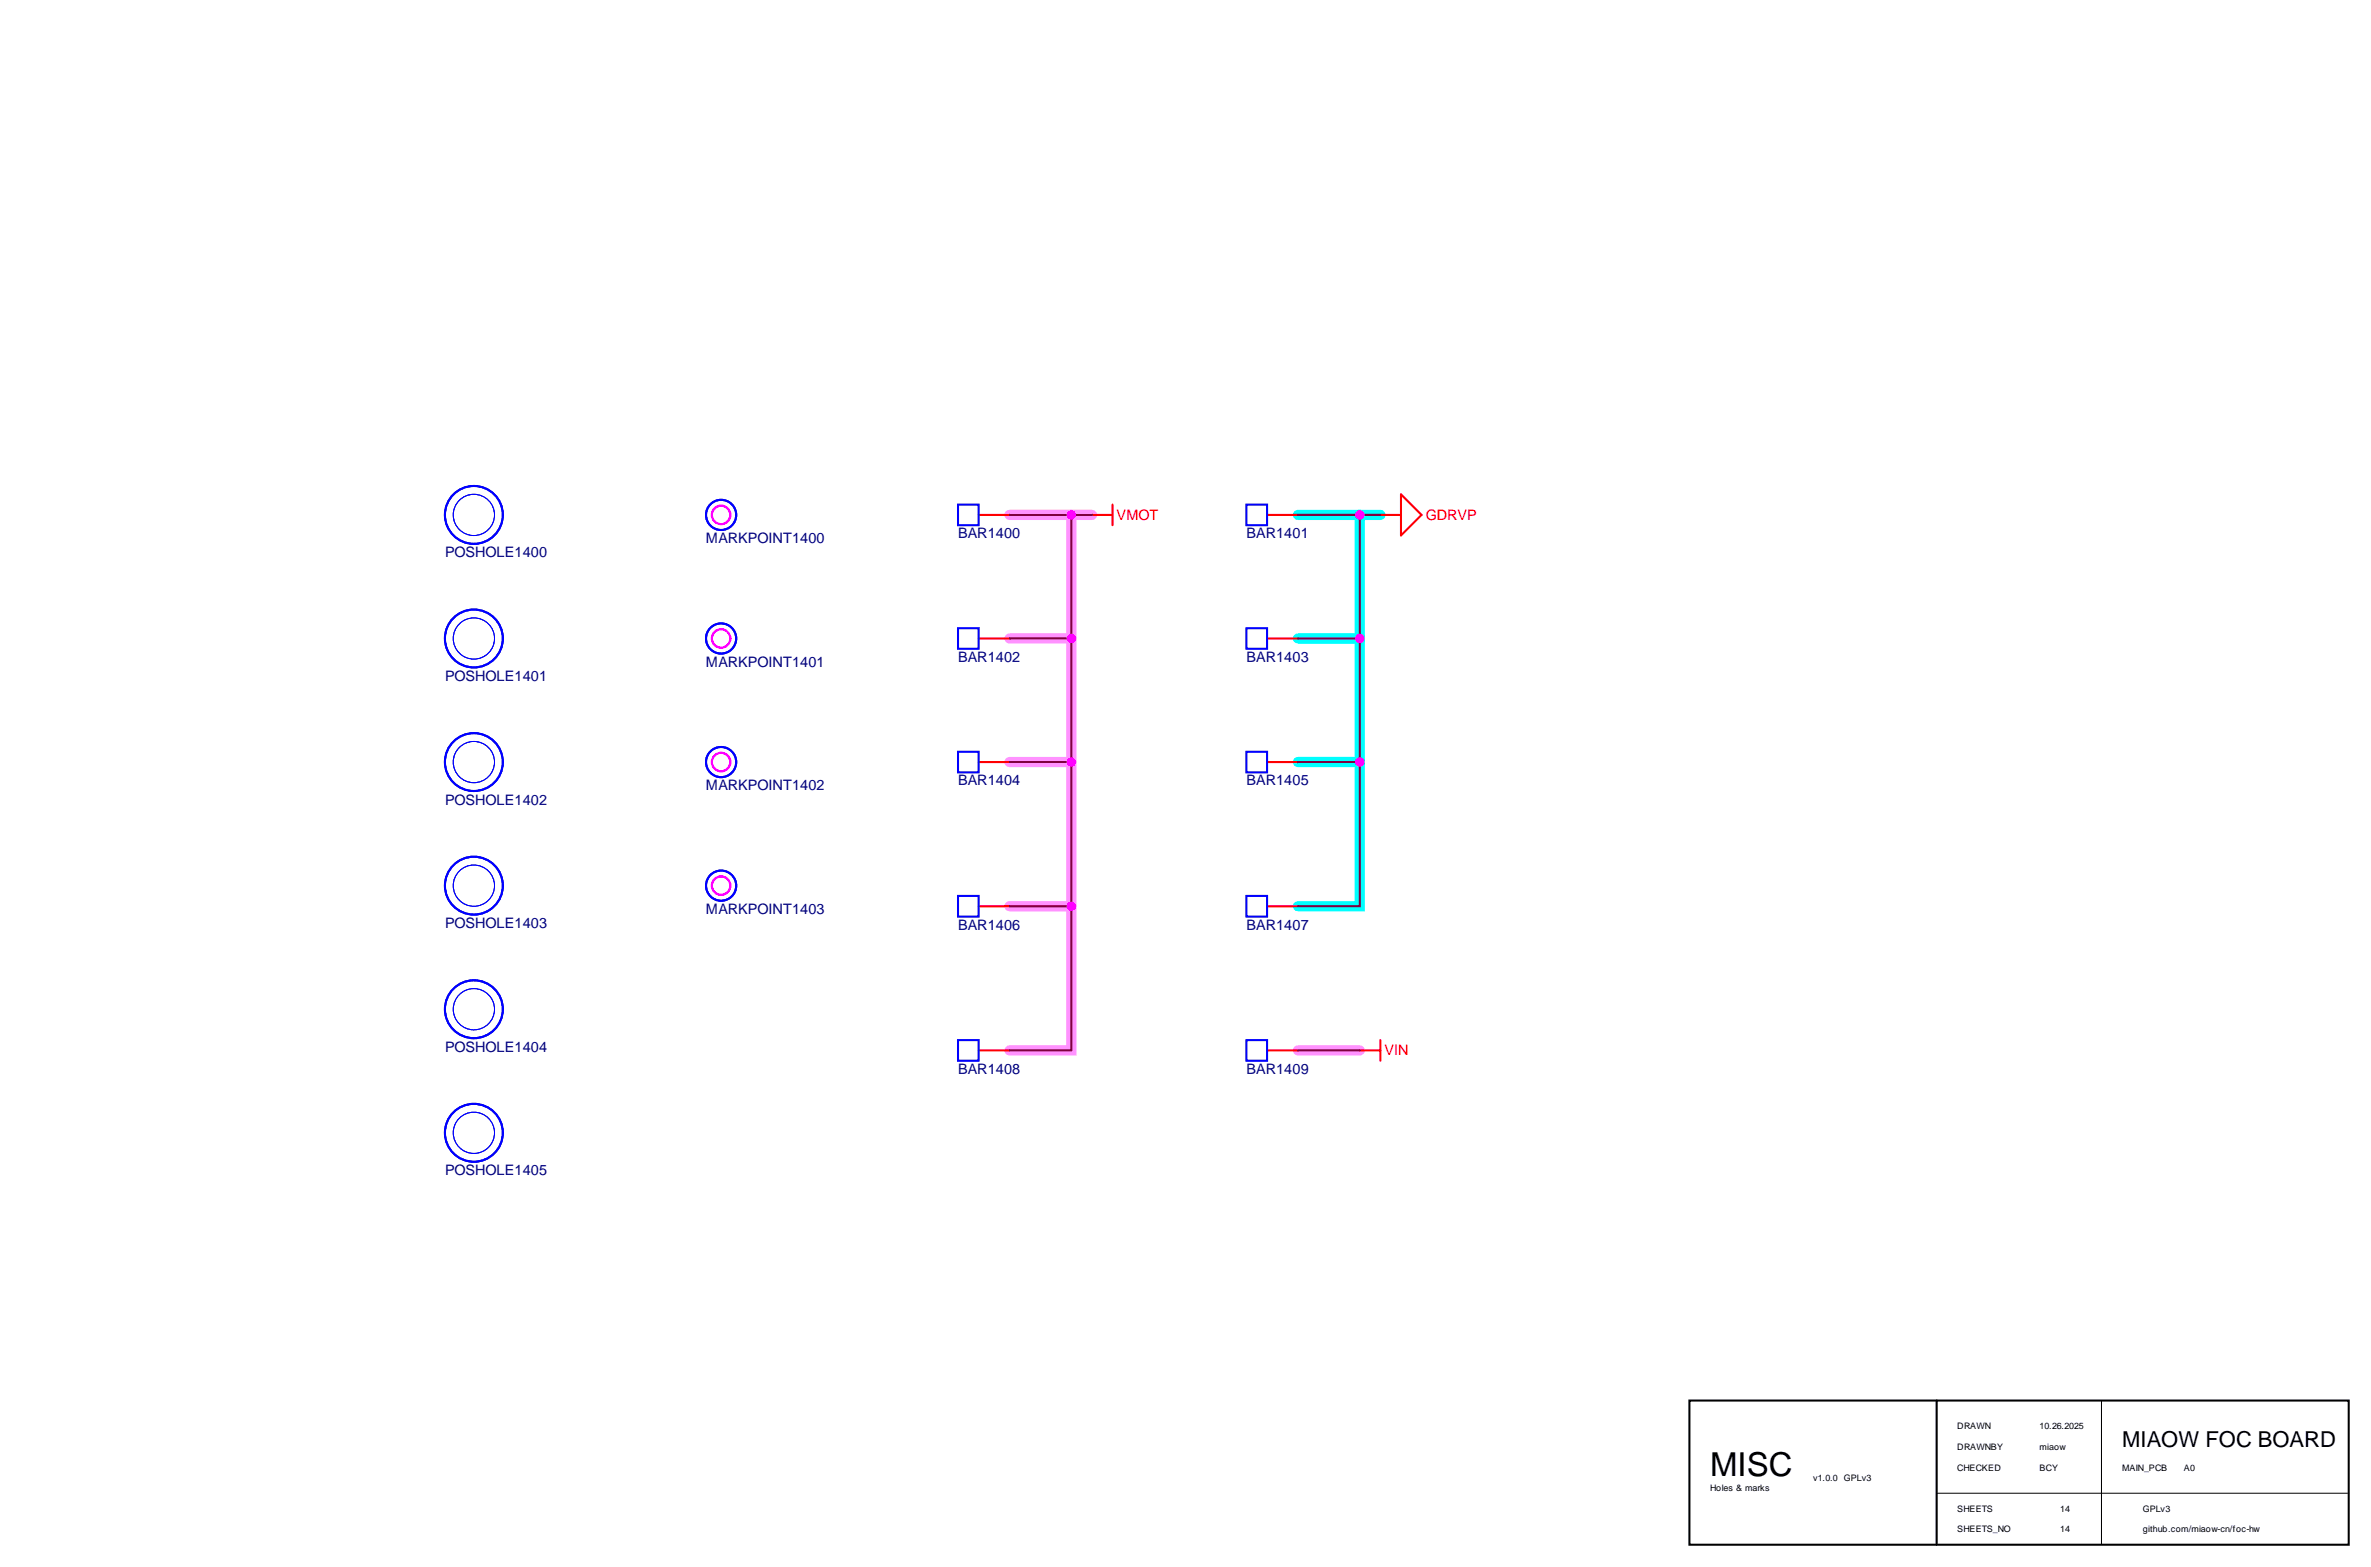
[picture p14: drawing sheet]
<svg xmlns="http://www.w3.org/2000/svg" width="292mm" height="193mm" viewBox="0 0 292 193" stroke-linecap="round" stroke-linejoin="round" font-family="sans-serif">
<defs><g id="words">
<text font-size="4.1" x="210.7" y="181.8">MISC</text>
<text font-size="2.7" x="261.4" y="178.2">MIAOW FOC BOARD</text>
<g font-size="1.8" fill="#f00">
<text x="137.6" y="64">VMOT</text>
<text x="175.6" y="64">GDRVP</text>
<text x="170.6" y="129.9">VIN</text>
</g>
<g font-size="1.8" fill="#00007f">
<text x="54.8" y="68.6">POSHOLE1400</text>
<text x="87" y="66.9">MARKPOINT1400</text>
<text x="118" y="66.3">BAR1400</text>
<text x="153.6" y="66.3">BAR1401</text>
<text x="54.8" y="83.9">POSHOLE1401</text>
<text x="87" y="82.1">MARKPOINT1401</text>
<text x="118" y="81.5">BAR1402</text>
<text x="153.6" y="81.5">BAR1403</text>
<text x="54.8" y="99.1">POSHOLE1402</text>
<text x="87" y="97.3">MARKPOINT1402</text>
<text x="118" y="96.7">BAR1404</text>
<text x="153.6" y="96.7">BAR1405</text>
<text x="87" y="112.5">MARKPOINT1403</text>
<text x="54.8" y="114.3">POSHOLE1403</text>
<text x="118" y="114.5">BAR1406</text>
<text x="153.6" y="114.5">BAR1407</text>
<text x="54.8" y="129.5">POSHOLE1404</text>
<text x="118" y="132.2">BAR1408</text>
<text x="153.6" y="132.2">BAR1409</text>
<text x="54.8" y="144.7">POSHOLE1405</text>
</g>
<g font-size="1.1">
<text x="241.1" y="176">DRAWN</text>
<text x="241.1" y="178.6">DRAWNBY</text>
<text x="251.3" y="176">10.26.2025</text>
<text x="251.3" y="178.6">miaow</text>
<text x="210.7" y="183.6">Holes &amp; marks</text>
<text x="223.4" y="182.4">v1.0.0 GPLv3</text>
<text x="241.1" y="181.1">CHECKED</text>
<text x="251.3" y="181.1">BCY</text>
<text x="261.4" y="181.1">MAIN_PCB</text>
<text x="269" y="181.1">A0</text>
<text x="241.1" y="186.2">SHEETS</text>
<text x="241.1" y="188.7">SHEETS_NO</text>
<text x="253.8" y="186.2">14</text>
<text x="253.8" y="188.7">14</text>
<text x="264" y="188.7">github.com/miaow-cn/foc-hw</text>
<text x="264" y="186.2">GPLv3</text>
</g>
</g></defs>
<path d="M124.4 63.4h10.1M124.4 78.6h7.6M132 63.4v66h-7.6M124.4 93.8h7.6M124.4 111.6h7.6M159.9 129.4h7.6" fill="none" stroke="#ff92ff" stroke-width="1.3"/>
<path d="M159.9 63.4h10.2M159.9 78.6h7.6M167.5 63.4v48.2h-7.6M159.9 93.8h7.6" fill="none" stroke="#0ff" stroke-width="1.3"/>
<path d="M208.1 172.5h81.3v17.7h-81.3zM238.6 172.5v17.7" fill="none" stroke="#000" stroke-width=".25"/>
<path d="M258.9 172.5v17.7M238.6 183.9h50.8" fill="none" stroke="#000" stroke-width=".12"/>
<g fill="none" stroke="#00f" stroke-width=".25">
<path d="M118 77.4h2.6v2.5h-2.6zM118 62.1h2.6v2.6h-2.6zM153.6 77.4h2.5v2.5h-2.5zM153.6 62.1h2.5v2.6h-2.5zM118 92.6h2.6v2.5h-2.6zM153.6 92.6h2.5v2.5h-2.5zM118 110.3h2.6v2.6h-2.6zM153.6 110.3h2.5v2.6h-2.5zM118 128.1h2.6v2.5h-2.6z"/>
<circle cx="58.4" cy="78.6" r="3.6"/>
<circle cx="58.4" cy="63.4" r="3.6"/>
<circle cx="88.8" cy="63.4" r="1.86"/>
<circle cx="88.8" cy="78.6" r="1.86"/>
<circle cx="58.4" cy="93.8" r="3.6"/>
<circle cx="88.8" cy="93.8" r="1.86"/>
<circle cx="58.4" cy="109.1" r="3.6"/>
<circle cx="88.8" cy="109.1" r="1.86"/>
<circle cx="58.4" cy="124.3" r="3.6"/>
<circle cx="58.4" cy="139.5" r="3.6"/>
</g>
<g fill="none" stroke="#00f" stroke-width=".12">
<circle cx="58.4" cy="63.4" r="2.54"/>
<circle cx="58.4" cy="78.6" r="2.54"/>
<circle cx="58.4" cy="93.8" r="2.54"/>
<circle cx="58.4" cy="109.1" r="2.54"/>
<circle cx="58.4" cy="139.5" r="2.54"/>
<circle cx="58.4" cy="124.3" r="2.54"/>
</g>
<g fill="none" stroke="#f0f" stroke-width=".25">
<circle cx="88.8" cy="78.6" r="1.14"/>
<circle cx="88.8" cy="63.4" r="1.14"/>
<circle cx="88.8" cy="93.8" r="1.14"/>
<circle cx="88.8" cy="109.1" r="1.14"/>
</g>
<g fill="none" stroke="#f00" stroke-width=".25">
<path d="M120.6 78.6h3.8M120.6 63.4h3.8M134.5 63.4h2.6M137.1 62.1v2.6M156.1 78.6h3.8M156.1 63.4h3.8M170.1 63.4h2.5M172.6 60.9l2.5 2.5-2.5 2.5zM120.6 93.8h3.8M156.1 93.8h3.8M120.6 111.6h3.8M156.1 111.6h3.8"/>
<path d="M120.6 129.4h3.8"/>
</g>
<path d="M124.4 63.4h10.1" fill="none" stroke="#7f003f" stroke-width=".25"/>
<circle cx="132" cy="63.4" r=".51" fill="#f0f"/>
<circle cx="132" cy="63.4" r=".51" fill="none" stroke="#f0f" stroke-width=".12"/>
<path d="M124.4 78.6h7.6" fill="none" stroke="#7f003f" stroke-width=".25"/>
<circle cx="132" cy="78.6" r=".51" fill="#f0f"/>
<circle cx="132" cy="78.6" r=".51" fill="none" stroke="#f0f" stroke-width=".12"/>
<path d="M124.4 93.8h7.6" fill="none" stroke="#7f003f" stroke-width=".25"/>
<circle cx="132" cy="93.8" r=".51" fill="#f0f"/>
<circle cx="132" cy="93.8" r=".51" fill="none" stroke="#f0f" stroke-width=".12"/>
<path d="M124.4 111.6h7.6" fill="none" stroke="#7f003f" stroke-width=".25"/>
<circle cx="132" cy="111.6" r=".51" fill="#f0f"/>
<circle cx="132" cy="111.6" r=".51" fill="none" stroke="#f0f" stroke-width=".12"/>
<path d="M159.9 63.4h10.2" fill="none" stroke="#7f003f" stroke-width=".25"/>
<circle cx="167.5" cy="63.4" r=".51" fill="#f0f"/>
<circle cx="167.5" cy="63.4" r=".51" fill="none" stroke="#f0f" stroke-width=".12"/>
<path d="M159.9 78.6h7.6" fill="none" stroke="#7f003f" stroke-width=".25"/>
<circle cx="167.5" cy="78.6" r=".51" fill="#f0f"/>
<circle cx="167.5" cy="78.6" r=".51" fill="none" stroke="#f0f" stroke-width=".12"/>
<path d="M159.9 93.8h7.6" fill="none" stroke="#7f003f" stroke-width=".25"/>
<circle cx="167.5" cy="93.8" r=".51" fill="#f0f"/>
<circle cx="167.5" cy="93.8" r=".51" fill="none" stroke="#f0f" stroke-width=".12"/>
<path d="M132 63.4v66h-7.6" fill="none" stroke="#7f003f" stroke-width=".25"/>
<circle cx="132" cy="111.6" r=".51" fill="#f0f"/>
<circle cx="132" cy="111.6" r=".51" fill="none" stroke="#f0f" stroke-width=".12"/>
<circle cx="132" cy="93.8" r=".51" fill="#f0f"/>
<circle cx="132" cy="93.8" r=".51" fill="none" stroke="#f0f" stroke-width=".12"/>
<circle cx="132" cy="78.6" r=".51" fill="#f0f"/>
<circle cx="132" cy="78.6" r=".51" fill="none" stroke="#f0f" stroke-width=".12"/>
<circle cx="132" cy="63.4" r=".51" fill="#f0f"/>
<circle cx="132" cy="63.4" r=".51" fill="none" stroke="#f0f" stroke-width=".12"/>
<path d="M167.5 63.4v48.2h-7.6" fill="none" stroke="#7f003f" stroke-width=".25"/>
<circle cx="167.5" cy="93.8" r=".51" fill="#f0f"/>
<circle cx="167.5" cy="93.8" r=".51" fill="none" stroke="#f0f" stroke-width=".12"/>
<circle cx="167.5" cy="78.6" r=".51" fill="#f0f"/>
<circle cx="167.5" cy="78.6" r=".51" fill="none" stroke="#f0f" stroke-width=".12"/>
<circle cx="167.5" cy="63.4" r=".51" fill="#f0f"/>
<circle cx="167.5" cy="63.4" r=".51" fill="none" stroke="#f0f" stroke-width=".12"/>
<path d="M156.1 129.4h3.8M167.5 129.4h2.6M170.1 128.1v2.5" fill="none" stroke="#f00" stroke-width=".25"/>
<path d="M153.6 128.1h2.5v2.5h-2.5z" fill="none" stroke="#00f" stroke-width=".25"/>
<path d="M159.9 129.4h7.6" fill="none" stroke="#7f003f" stroke-width=".25"/>
<use href="#words"/>
</svg>
